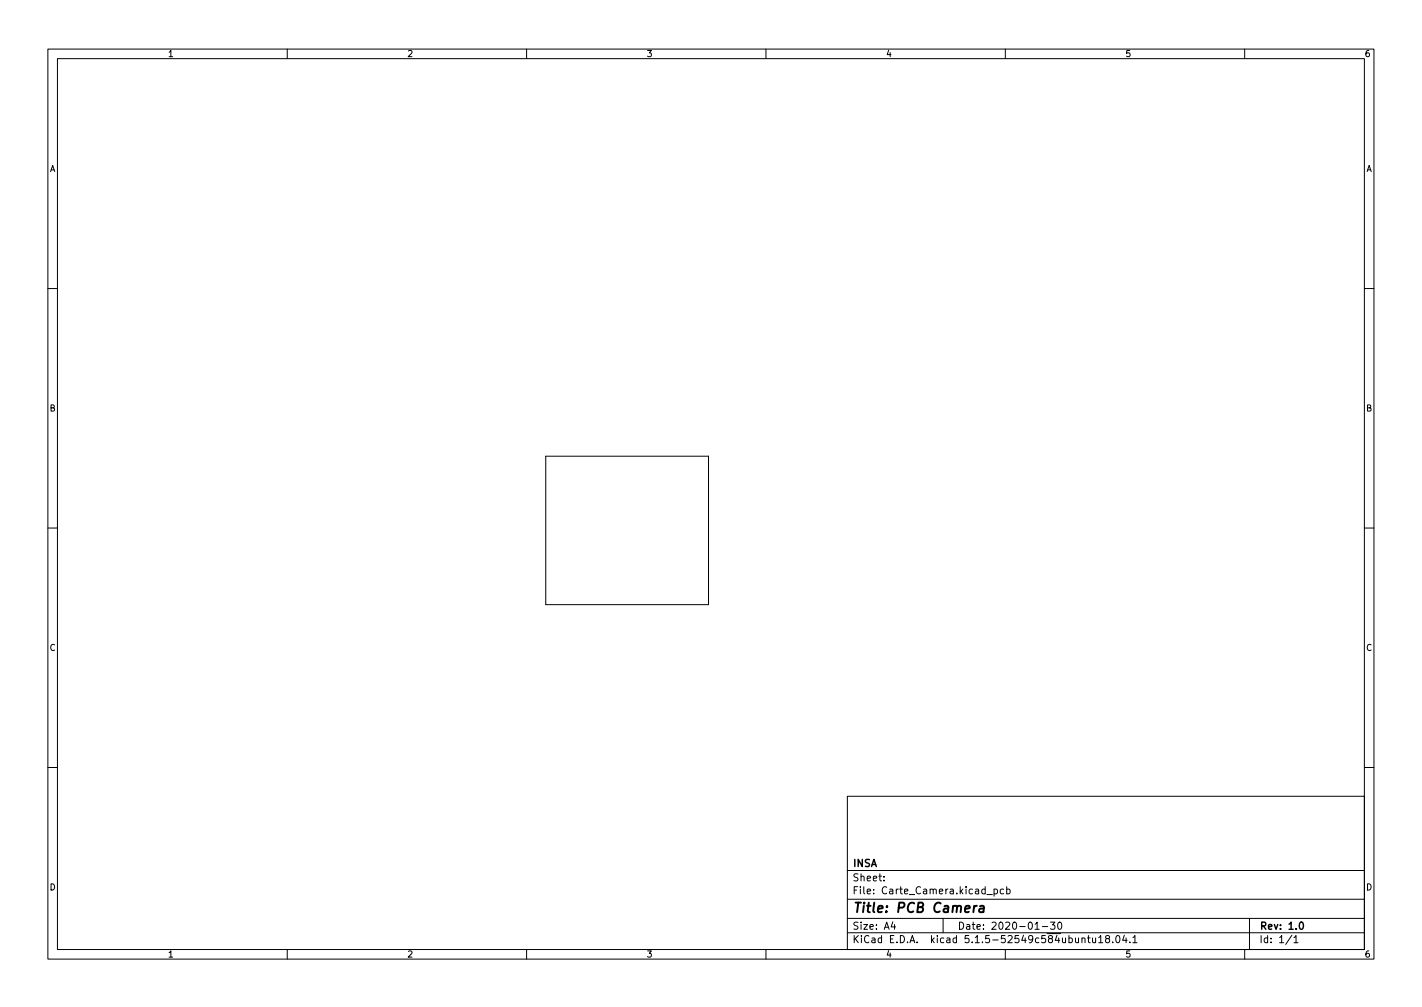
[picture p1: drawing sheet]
<svg xmlns="http://www.w3.org/2000/svg" width="297mm" height="210mm" viewBox="0 0 297 210" stroke-linecap="round" stroke-linejoin="round" font-family="sans-serif">
<defs><g id="words">
<text font-size="2.8" x="178" y="190.6">Title: PCB Camera</text>
<g font-size="2.1">
<text x="178" y="184">Sheet:</text>
<text x="178" y="181">INSA</text>
<text x="178" y="186.7">File: Carte_Camera.kicad_pcb</text>
<text x="178" y="196.9">KiCad E.D.A. kicad 5.1.5-52549c584ubuntu18.04.1</text>
<text x="178" y="194.1">Size: A4</text>
<text x="200" y="194.1">Date: 2020-01-30</text>
<text x="263" y="194.1">Rev: 1.0</text>
<text x="263" y="196.9">Id: 1/1</text>
</g>
<g font-size="1.8">
<text x="35" y="11.9">1</text>
<text x="85" y="11.9">2</text>
<text x="135" y="11.9">3</text>
<text x="185" y="11.9">4</text>
<text x="235" y="11.9">5</text>
<text x="285" y="11.9">6</text>
<text x="10.3" y="35.9">A</text>
<text x="285.3" y="35.9">A</text>
<text x="10.3" y="85.9">B</text>
<text x="285.3" y="85.9">B</text>
<text x="10.3" y="135.9">C</text>
<text x="285.3" y="135.9">C</text>
<text x="10.3" y="185.9">D</text>
<text x="285.3" y="185.9">D</text>
<text x="35" y="199.9">1</text>
<text x="85" y="199.9">2</text>
<text x="135" y="199.9">3</text>
<text x="185" y="199.9">4</text>
<text x="235" y="199.9">5</text>
<text x="285" y="199.9">6</text>
</g>
</g></defs>
<g fill="none" stroke="#000" stroke-width=".21">
<path d="M10 10.2h277v190.1h-277zM12 12.2h273v186.1h-273zM60 10.2v2M110 10.2v2M160 10.2v2M210 10.2v2M260 10.2v2M10 60.2h2M285 60.2h2M114 95.2h34v31h-34zM10 110.2h2M285 110.2h2"/>
<path d="M10 160.2h2M177 166.3h108v32h-108zM285 160.2h2M60 198.3v2M110 198.3v2M160 198.3v2M177 194.8h108M177 191.8h108M177 187.8h108M177 181.8h108M184.6 183.8v.1M184.6 183v.1"/>
<path d="M186.5 192.5l-.4 1h1M186.9 193v1M197 191.8v3M206.1 186.8h1.2M207.6 185.7l.5-.1 .3 .3-.2 .7h-.6M207.6 185.6v1.5M209.6 185.7l-.4-.1-.3 .3 .2 .7h.5M210 198.3v2M210.3 185.7l.4-.1 .3 .3-.1 .7h-.6M210.3 185.1v1.5M216.2 194h.9M217.7 193.5h1.2"/>
<path d="M219.4 192.5h1l-.5 .6 .4 .1v.7l-.2 .1-.7-.1M221.1 192.6l.2-.1a.8 .8 0 0 1 .5 .8 .8 .8 0 0 1-.5 .7 1 1 0 0 1-.2-1.4zM226 196l.2-.2 .4 .1v.9M227.1 195.8h.6M227.4 195.3v1.3l.3 .2M228.2 195.8l.1 1h.3l.3-.1M228.9 195.8v1M229.5 195.8l.4-.5v1.5M229.5 196.8h.9M231.2 196l-.3-.3 .1-.2 .2-.2 .4 .1 .2 .2-.1 .2-.6 .2-.2 .3v.2l.3 .3h.3l.3-.3-.1-.4-.2-.1M232.4 196.7v.1M233.3 195.4l.1-.1a.8 .8 0 0 1 .6 .8 .8 .8 0 0 1-.6 .7 1 1 0 0 1-.1-1.4z"/>
<path d="M234.9 195.3l-.4 1h.9M235.2 195.8v1M236 196.7v.1M236.6 195.8l.5-.5v1.5M236.6 196.8h.9M260 198.3v2M261 191.8v6.5M269.9 195.3l-1.3 1.9M270.3 195.8l.4-.5v1.5M270.3 196.8h.8"/>
</g>
<path d="M271.6 192.6l.2-.1a.8 .8 0 0 1 .5 .8 .8 .8 0 0 1-.5 .7 1 1 0 0 1-.2-1.4z" fill="none" stroke="#000" stroke-width=".3"/>
<path d="M203.5 189.1l-.2 1.4M204.1 189.1l-.4 .1-.3 .3M204.7 189.2h.8l-.1 1.3M205.5 189.6l-.7 .1a.4 .4 0 0 0-.3 .3 .4 .4 0 0 0 .3 .5l.6-.1" fill="none" stroke="#000" stroke-width=".4"/>
<use href="#words"/>
</svg>
